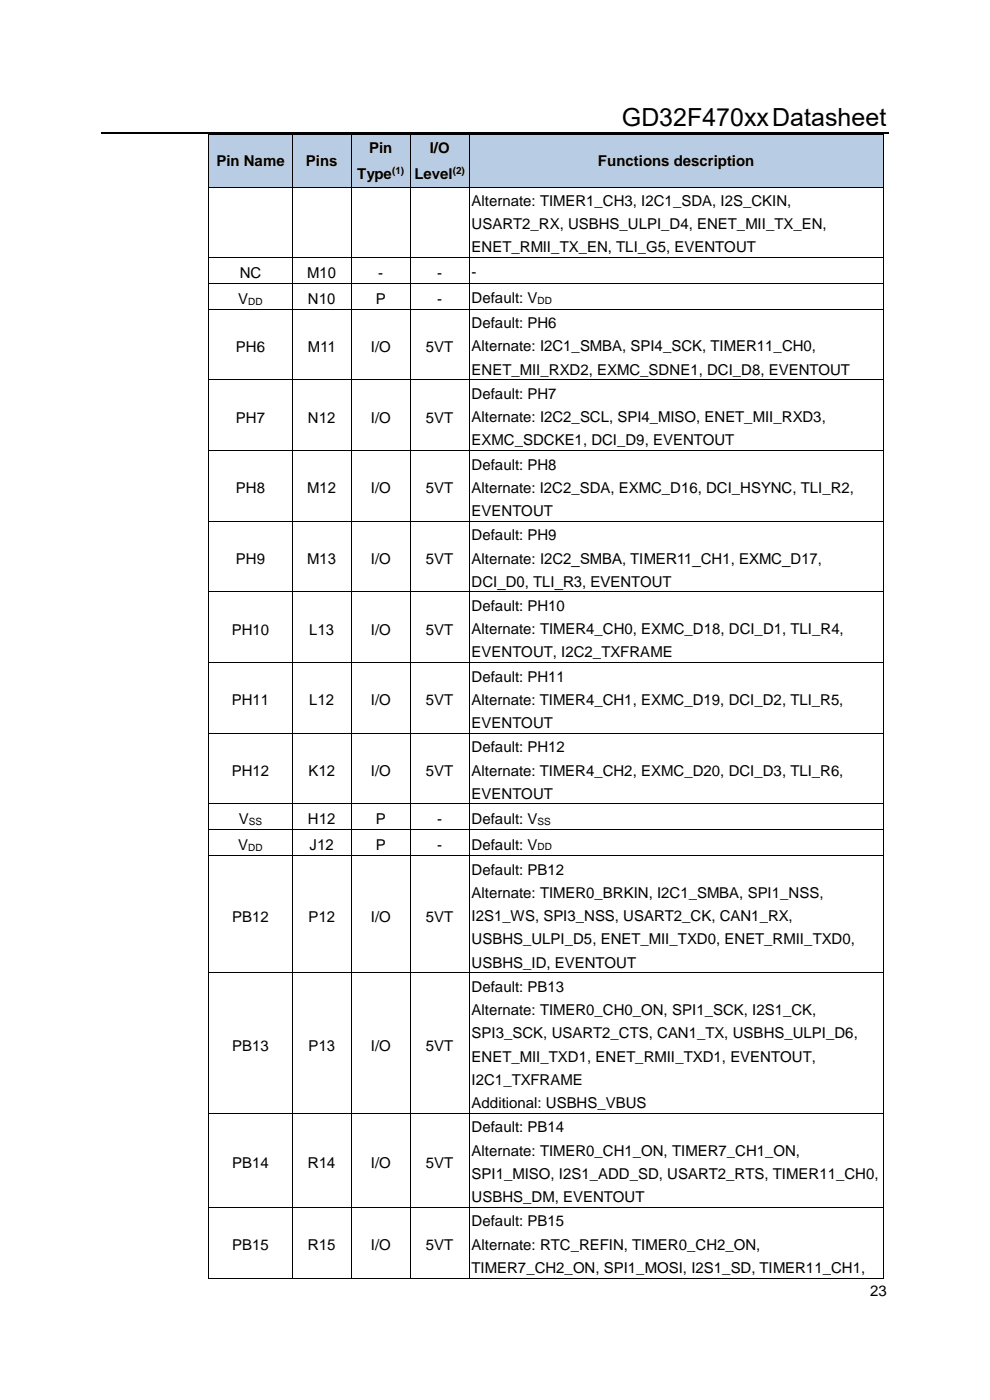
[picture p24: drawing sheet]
<svg xmlns="http://www.w3.org/2000/svg" width="210mm" height="297mm" viewBox="0 0 210 297" stroke-linecap="round" stroke-linejoin="round" font-family="sans-serif">
<defs><g id="words">
<text font-size="5.3" x="131.9" y="26.7">GD32F470xxDatasheet</text>
<g font-size="3.2">
<text x="45.9" y="35.2">Pin Name</text>
<text x="64.9" y="35.2">Pins</text>
<text x="78.3" y="32.5">Pin</text>
<text x="91.2" y="32.5">I/O</text>
<text x="126.9" y="35.2">Functions description</text>
<text x="75.8" y="38">Type</text>
<text x="87.9" y="38">Level</text>
<text x="100.1" y="43.7">Alternate: TIMER1_CH3, I2C1_SDA, I2S_CKIN,</text>
<text x="100.1" y="48.6">USART2_RX, USBHS_ULPI_D4, ENET_MII_TX_EN,</text>
<text x="100.1" y="53.6">ENET_RMII_TX_EN, TLI_G5, EVENTOUT</text>
<text x="50.8" y="59">NC</text>
<text x="65.2" y="59">M10</text>
<text x="80.2" y="59">-</text>
<text x="92.7" y="59">-</text>
<text x="100.1" y="58.9">-</text>
<text x="50.6" y="64.4">V</text>
<text x="65.3" y="64.4">N10</text>
<text x="79.7" y="64.4">P</text>
<text x="92.7" y="64.4">-</text>
<text x="100.1" y="64.3">Default: V</text>
<text x="100.1" y="69.6">Default: PH6</text>
<text x="50" y="74.7">PH6</text>
<text x="65.3" y="74.7">M11</text>
<text x="78.7" y="74.7">I/O</text>
<text x="90.4" y="74.7">5VT</text>
<text x="100.1" y="74.6">Alternate: I2C1_SMBA, SPI4_SCK, TIMER11_CH0,</text>
<text x="100.1" y="79.5">ENET_MII_RXD2, EXMC_SDNE1, DCI_D8, EVENTOUT</text>
<text x="50" y="89.7">PH7</text>
<text x="65.3" y="89.7">N12</text>
<text x="78.7" y="89.7">I/O</text>
<text x="90.4" y="89.7">5VT</text>
<text x="100.1" y="84.6">Default: PH7</text>
<text x="100.1" y="89.5">Alternate: I2C2_SCL, SPI4_MISO, ENET_MII_RXD3,</text>
<text x="100.1" y="94.5">EXMC_SDCKE1, DCI_D9, EVENTOUT</text>
<text x="100.1" y="99.6">Default: PH8</text>
<text x="50" y="104.7">PH8</text>
<text x="65.2" y="104.7">M12</text>
<text x="78.7" y="104.7">I/O</text>
<text x="90.4" y="104.7">5VT</text>
<text x="100.1" y="104.5">Alternate: I2C2_SDA, EXMC_D16, DCI_HSYNC, TLI_R2,</text>
<text x="100.1" y="109.5">EVENTOUT</text>
<text x="50" y="119.7">PH9</text>
<text x="65.2" y="119.7">M13</text>
<text x="78.7" y="119.7">I/O</text>
<text x="90.4" y="119.7">5VT</text>
<text x="100.1" y="114.6">Default: PH9</text>
<text x="100.1" y="119.6">Alternate: I2C2_SMBA, TIMER11_CH1, EXMC_D17,</text>
<text x="100.1" y="124.5">DCI_D0, TLI_R3, EVENTOUT</text>
<text x="100.1" y="129.6">Default: PH10</text>
<text x="49.2" y="134.7">PH10</text>
<text x="65.6" y="134.7">L13</text>
<text x="78.7" y="134.7">I/O</text>
<text x="90.4" y="134.7">5VT</text>
<text x="100.1" y="134.6">Alternate: TIMER4_CH0, EXMC_D18, DCI_D1, TLI_R4,</text>
<text x="100.1" y="139.5">EVENTOUT, I2C2_TXFRAME</text>
<text x="49.2" y="149.7">PH11</text>
<text x="65.6" y="149.7">L12</text>
<text x="78.7" y="149.7">I/O</text>
<text x="90.4" y="149.7">5VT</text>
<text x="100.1" y="144.6">Default: PH11</text>
<text x="100.1" y="149.5">Alternate: TIMER4_CH1, EXMC_D19, DCI_D2, TLI_R5,</text>
<text x="100.1" y="154.5">EVENTOUT</text>
<text x="100.1" y="159.6">Default: PH12</text>
<text x="49.2" y="164.7">PH12</text>
<text x="65.4" y="164.7">K12</text>
<text x="78.7" y="164.7">I/O</text>
<text x="90.4" y="164.7">5VT</text>
<text x="100.1" y="164.5">Alternate: TIMER4_CH2, EXMC_D20, DCI_D3, TLI_R6,</text>
<text x="100.1" y="169.5">EVENTOUT</text>
<text x="50.7" y="174.9">V</text>
<text x="65.3" y="174.9">H12</text>
<text x="79.7" y="174.9">P</text>
<text x="92.7" y="174.9">-</text>
<text x="100.1" y="174.8">Default: V</text>
<text x="50.6" y="180.4">V</text>
<text x="65.7" y="180.4">J12</text>
<text x="79.7" y="180.4">P</text>
<text x="92.7" y="180.4">-</text>
<text x="100.1" y="180.2">Default: V</text>
<text x="100.1" y="185.5">Default: PB12</text>
<text x="100.1" y="190.5">Alternate: TIMER0_BRKIN, I2C1_SMBA, SPI1_NSS,</text>
<text x="49.3" y="195.5">PB12</text>
<text x="65.4" y="195.5">P12</text>
<text x="78.7" y="195.5">I/O</text>
<text x="90.4" y="195.5">5VT</text>
<text x="100.1" y="195.4">I2S1_WS, SPI3_NSS, USART2_CK, CAN1_RX,</text>
<text x="100.1" y="200.3">USBHS_ULPI_D5, ENET_MII_TXD0, ENET_RMII_TXD0,</text>
<text x="100.1" y="205.3">USBHS_ID, EVENTOUT</text>
<text x="100.1" y="210.4">Default: PB13</text>
<text x="100.1" y="215.3">Alternate: TIMER0_CH0_ON, SPI1_SCK, I2S1_CK,</text>
<text x="100.1" y="220.3">SPI3_SCK, USART2_CTS, CAN1_TX, USBHS_ULPI_D6,</text>
<text x="49.3" y="222.9">PB13</text>
<text x="65.4" y="222.9">P13</text>
<text x="78.7" y="222.9">I/O</text>
<text x="90.4" y="222.9">5VT</text>
<text x="100.1" y="225.2">ENET_MII_TXD1, ENET_RMII_TXD1, EVENTOUT,</text>
<text x="100.1" y="230.2">I2C1_TXFRAME</text>
<text x="100.1" y="235.1">Additional: USBHS_VBUS</text>
<text x="100.1" y="240.2">Default: PB14</text>
<text x="100.1" y="245.1">Alternate: TIMER0_CH1_ON, TIMER7_CH1_ON,</text>
<text x="49.3" y="247.7">PB14</text>
<text x="65.3" y="247.7">R14</text>
<text x="78.7" y="247.7">I/O</text>
<text x="90.4" y="247.7">5VT</text>
<text x="100.1" y="250.1">SPI1_MISO, I2S1_ADD_SD, USART2_RTS, TIMER11_CH0,</text>
<text x="100.1" y="255.1">USBHS_DM, EVENTOUT</text>
<text x="100.1" y="260.1">Default: PB15</text>
<text x="49.3" y="265.2">PB15</text>
<text x="65.3" y="265.2">R15</text>
<text x="78.7" y="265.2">I/O</text>
<text x="90.4" y="265.2">5VT</text>
<text x="100.1" y="265.1">Alternate: RTC_REFIN, TIMER0_CH2_ON,</text>
<text x="100.1" y="270">TIMER7_CH2_ON, SPI1_MOSI, I2S1_SD, TIMER11_CH1,</text>
<text x="184.6" y="275">23</text>
</g>
<g font-size="2.1">
<text x="83.2" y="36.9">(1)</text>
<text x="96" y="36.9">(2)</text>
<text x="52.7" y="64.6">DD</text>
<text x="114" y="64.5">DD</text>
<text x="52.8" y="175.1">SS</text>
<text x="114" y="174.9">SS</text>
<text x="52.7" y="180.5">DD</text>
<text x="114" y="180.4">DD</text>
</g>
</g></defs>
<path d="M21.5 28.3h167.1" fill="none" stroke="#000" stroke-width=".25"/>
<g fill="#b8cce4">
<path d="M44.4 28.6h17.5v11h-17.5z" fill-rule="evenodd"/>
<path d="M44.8 31.3h16.7v5.5h-16.7z" fill-rule="evenodd"/>
<path d="M62.1 28.6h12.3v11h-12.3z" fill-rule="evenodd"/>
<path d="M62.5 31.3h11.5v5.5h-11.5z" fill-rule="evenodd"/>
<path d="M74.6 28.6h12.3v11h-12.3z" fill-rule="evenodd"/>
<path d="M75 28.6h11.5v5.5h-11.5z" fill-rule="evenodd"/>
<path d="M75 34.1h11.5v5.5h-11.5z" fill-rule="evenodd"/>
<path d="M87 28.6h12.5v11h-12.5z" fill-rule="evenodd"/>
<path d="M87.5 28.6h11.5v5.5h-11.5z" fill-rule="evenodd"/>
<path d="M87.5 34.1h11.5v5.5h-11.5z" fill-rule="evenodd"/>
<path d="M99.5 28.6h87.8v11h-87.8z" fill-rule="evenodd"/>
<path d="M100.1 31.3h86.8v5.5h-86.8z" fill-rule="evenodd"/>
</g>
<g fill="#000">
<path d="M44.2 28.4h.2v.2h-.2z" fill-rule="evenodd"/>
<path d="M44.2 28.4h.2v.2h-.2z" fill-rule="evenodd"/>
<path d="M44.2 39.6h.2v.2h-.2z" fill-rule="evenodd"/>
<path d="M61.9 28.4h.2v.2h-.2z" fill-rule="evenodd"/>
<path d="M61.9 39.6h.2v.2h-.2z" fill-rule="evenodd"/>
<path d="M74.4 28.4h.2v.2h-.2z" fill-rule="evenodd"/>
<path d="M74.4 39.6h.2v.2h-.2z" fill-rule="evenodd"/>
<path d="M87 28.4h.1v.2h-.1z" fill-rule="evenodd"/>
<path d="M87 39.6h.1v.2h-.1z" fill-rule="evenodd"/>
<path d="M99.5 28.4h.1v.2h-.1z" fill-rule="evenodd"/>
<path d="M99.5 39.6h.1v.2h-.1z" fill-rule="evenodd"/>
<path d="M187.3 28.4h.1v.2h-.1z" fill-rule="evenodd"/>
<path d="M187.3 28.4h.1v.2h-.1z" fill-rule="evenodd"/>
<path d="M187.3 39.6h.1v.2h-.1z" fill-rule="evenodd"/>
<path d="M44.2 54.6h.2v.1h-.2z" fill-rule="evenodd"/>
<path d="M61.9 54.6h.2v.1h-.2z" fill-rule="evenodd"/>
<path d="M74.4 54.6h.2v.1h-.2z" fill-rule="evenodd"/>
<path d="M87 54.6h.1v.1h-.1z" fill-rule="evenodd"/>
<path d="M99.5 54.6h.1v.1h-.1z" fill-rule="evenodd"/>
<path d="M187.3 54.6h.1v.1h-.1z" fill-rule="evenodd"/>
<path d="M44.2 60h.2v.2h-.2z" fill-rule="evenodd"/>
<path d="M44.2 65.5h.2v.2h-.2z" fill-rule="evenodd"/>
<path d="M61.9 60h.2v.2h-.2z" fill-rule="evenodd"/>
<path d="M61.9 65.5h.2v.2h-.2z" fill-rule="evenodd"/>
<path d="M74.4 60h.2v.2h-.2z" fill-rule="evenodd"/>
<path d="M74.4 65.5h.2v.2h-.2z" fill-rule="evenodd"/>
<path d="M87 60h.1v.2h-.1z" fill-rule="evenodd"/>
<path d="M87 65.5h.1v.2h-.1z" fill-rule="evenodd"/>
<path d="M99.5 60h.1v.2h-.1z" fill-rule="evenodd"/>
<path d="M99.5 65.5h.1v.2h-.1z" fill-rule="evenodd"/>
<path d="M187.3 60h.1v.2h-.1z" fill-rule="evenodd"/>
<path d="M187.3 65.5h.1v.2h-.1z" fill-rule="evenodd"/>
<path d="M44.2 80.5h.2v.2h-.2z" fill-rule="evenodd"/>
<path d="M44.2 95.5h.2v.2h-.2z" fill-rule="evenodd"/>
<path d="M61.9 80.5h.2v.2h-.2z" fill-rule="evenodd"/>
<path d="M61.9 95.5h.2v.2h-.2z" fill-rule="evenodd"/>
<path d="M74.4 80.5h.2v.2h-.2z" fill-rule="evenodd"/>
<path d="M74.4 95.5h.2v.2h-.2z" fill-rule="evenodd"/>
<path d="M87 80.5h.1v.2h-.1z" fill-rule="evenodd"/>
<path d="M87 95.5h.1v.2h-.1z" fill-rule="evenodd"/>
<path d="M99.5 80.5h.1v.2h-.1z" fill-rule="evenodd"/>
<path d="M99.5 95.5h.1v.2h-.1z" fill-rule="evenodd"/>
<path d="M187.3 80.5h.1v.2h-.1z" fill-rule="evenodd"/>
<path d="M187.3 95.5h.1v.2h-.1z" fill-rule="evenodd"/>
<path d="M44.2 110.5h.2v.2h-.2z" fill-rule="evenodd"/>
<path d="M61.9 110.5h.2v.2h-.2z" fill-rule="evenodd"/>
<path d="M74.4 110.5h.2v.2h-.2z" fill-rule="evenodd"/>
<path d="M87 110.5h.1v.2h-.1z" fill-rule="evenodd"/>
<path d="M99.5 110.5h.1v.2h-.1z" fill-rule="evenodd"/>
<path d="M187.3 110.5h.1v.2h-.1z" fill-rule="evenodd"/>
<path d="M44.2 125.5h.2v.2h-.2z" fill-rule="evenodd"/>
<path d="M61.9 125.5h.2v.2h-.2z" fill-rule="evenodd"/>
<path d="M74.4 125.5h.2v.2h-.2z" fill-rule="evenodd"/>
<path d="M87 125.5h.1v.2h-.1z" fill-rule="evenodd"/>
<path d="M99.5 125.5h.1v.2h-.1z" fill-rule="evenodd"/>
<path d="M187.3 125.5h.1v.2h-.1z" fill-rule="evenodd"/>
<path d="M44.2 140.5h.2v.1h-.2z" fill-rule="evenodd"/>
<path d="M44.2 155.5h.2v.1h-.2z" fill-rule="evenodd"/>
<path d="M61.9 140.5h.2v.1h-.2z" fill-rule="evenodd"/>
<path d="M61.9 155.5h.2v.1h-.2z" fill-rule="evenodd"/>
<path d="M74.4 140.5h.2v.1h-.2z" fill-rule="evenodd"/>
<path d="M74.4 155.5h.2v.1h-.2z" fill-rule="evenodd"/>
<path d="M87 140.5h.1v.1h-.1z" fill-rule="evenodd"/>
<path d="M87 155.5h.1v.1h-.1z" fill-rule="evenodd"/>
<path d="M99.5 140.5h.1v.1h-.1z" fill-rule="evenodd"/>
<path d="M99.5 155.5h.1v.1h-.1z" fill-rule="evenodd"/>
<path d="M187.3 140.5h.1v.1h-.1z" fill-rule="evenodd"/>
<path d="M187.3 155.5h.1v.1h-.1z" fill-rule="evenodd"/>
<path d="M44.2 170.5h.2v.1h-.2z" fill-rule="evenodd"/>
<path d="M44.2 176h.2v.1h-.2z" fill-rule="evenodd"/>
<path d="M61.9 170.5h.2v.1h-.2z" fill-rule="evenodd"/>
<path d="M61.9 176h.2v.1h-.2z" fill-rule="evenodd"/>
<path d="M74.4 170.5h.2v.1h-.2z" fill-rule="evenodd"/>
<path d="M74.4 176h.2v.1h-.2z" fill-rule="evenodd"/>
<path d="M87 170.5h.1v.1h-.1z" fill-rule="evenodd"/>
<path d="M87 176h.1v.1h-.1z" fill-rule="evenodd"/>
<path d="M99.5 170.5h.1v.1h-.1z" fill-rule="evenodd"/>
<path d="M99.5 176h.1v.1h-.1z" fill-rule="evenodd"/>
<path d="M187.3 170.5h.1v.1h-.1z" fill-rule="evenodd"/>
<path d="M187.3 176h.1v.1h-.1z" fill-rule="evenodd"/>
<path d="M44.2 181.4h.2v.2h-.2z" fill-rule="evenodd"/>
<path d="M61.9 181.4h.2v.2h-.2z" fill-rule="evenodd"/>
<path d="M74.4 181.4h.2v.2h-.2z" fill-rule="evenodd"/>
<path d="M87 181.4h.1v.2h-.1z" fill-rule="evenodd"/>
<path d="M99.5 181.4h.1v.2h-.1z" fill-rule="evenodd"/>
<path d="M187.3 181.4h.1v.2h-.1z" fill-rule="evenodd"/>
<path d="M44.2 206.3h.2v.1h-.2z" fill-rule="evenodd"/>
<path d="M61.9 206.3h.2v.1h-.2z" fill-rule="evenodd"/>
<path d="M74.4 206.3h.2v.1h-.2z" fill-rule="evenodd"/>
<path d="M87 206.3h.1v.1h-.1z" fill-rule="evenodd"/>
<path d="M99.5 206.3h.1v.1h-.1z" fill-rule="evenodd"/>
<path d="M187.3 206.3h.1v.1h-.1z" fill-rule="evenodd"/>
<path d="M44.2 236.1h.2v.2h-.2z" fill-rule="evenodd"/>
<path d="M61.9 236.1h.2v.2h-.2z" fill-rule="evenodd"/>
<path d="M74.4 236.1h.2v.2h-.2z" fill-rule="evenodd"/>
<path d="M87 236.1h.1v.2h-.1z" fill-rule="evenodd"/>
<path d="M99.5 236.1h.1v.2h-.1z" fill-rule="evenodd"/>
<path d="M187.3 236.1h.1v.2h-.1z" fill-rule="evenodd"/>
<path d="M44.2 256h.2v.2h-.2z" fill-rule="evenodd"/>
<path d="M61.9 256h.2v.2h-.2z" fill-rule="evenodd"/>
<path d="M74.4 256h.2v.2h-.2z" fill-rule="evenodd"/>
<path d="M87 256h.1v.2h-.1z" fill-rule="evenodd"/>
<path d="M99.5 256h.1v.2h-.1z" fill-rule="evenodd"/>
<path d="M187.3 256h.1v.2h-.1z" fill-rule="evenodd"/>
<path d="M44.2 271.1h.2v.1h-.2z" fill-rule="evenodd"/>
<path d="M44.2 271.1h.2v.1h-.2z" fill-rule="evenodd"/>
<path d="M61.9 271.1h.2v.1h-.2z" fill-rule="evenodd"/>
<path d="M74.4 271.1h.2v.1h-.2z" fill-rule="evenodd"/>
<path d="M87 271.1h.1v.1h-.1z" fill-rule="evenodd"/>
<path d="M99.5 271.1h.1v.1h-.1z" fill-rule="evenodd"/>
<path d="M187.3 271.1h.1v.1h-.1z" fill-rule="evenodd"/>
<path d="M187.3 271.1h.1v.1h-.1z" fill-rule="evenodd"/>
</g>
<g fill="none" stroke="#000" stroke-width=".21">
<path d="M44.3 28.6v11M44.3 39.8v14.8M44.4 28.5h17.5M44.4 39.7h17.5M62 28.6v11M62 39.8v14.8M62.1 28.5h12.3M62.1 39.7h12.3M74.5 28.6v11M74.5 39.8v14.8M74.6 28.5h12.4M74.6 39.7h12.4"/>
<path d="M87.1 28.6v11M87.1 39.8v14.8M87.1 28.5h12.4M87.1 39.7h12.4M99.5 28.6v11M99.5 39.8v14.8M99.6 28.5h87.7M99.6 39.7h87.7M187.4 28.6v11M187.4 39.8v14.8M44.3 54.7v5.3M44.4 54.7h17.5"/>
<path d="M62 54.7v5.3M62.1 54.7h12.3M74.5 54.7v5.3M74.6 54.7h12.4M87.1 54.7v5.3M87.1 54.7h12.4M99.5 54.7v5.3M99.6 54.7h87.7M187.4 54.7v5.3M44.3 60.2v5.3M44.3 65.7v14.8M44.4 60.1h17.5"/>
<path d="M44.4 65.6h17.5M62 60.2v5.3M62 65.7v14.8M62.1 60.1h12.3M62.1 65.6h12.3M74.5 60.2v5.3M74.5 65.7v14.8M74.6 60.1h12.4M74.6 65.6h12.4M87.1 60.2v5.3M87.1 65.7v14.8M87.1 60.1h12.4"/>
<path d="M87.1 65.6h12.4M99.5 60.2v5.3M99.5 65.7v14.8M99.6 60.1h87.7M99.6 65.6h87.7M187.4 60.2v5.3M187.4 65.7v14.8M44.3 80.7v14.8M44.3 95.7v14.8M44.4 80.6h17.5M44.4 95.6h17.5M62 80.7v14.8"/>
<path d="M62 95.7v14.8M62.1 80.6h12.3M62.1 95.6h12.3M74.5 80.7v14.8M74.5 95.7v14.8M74.6 80.6h12.4M74.6 95.6h12.4M87.1 80.7v14.8M87.1 95.7v14.8M87.1 80.6h12.4M87.1 95.6h12.4M99.5 80.7v14.8"/>
<path d="M99.5 95.7v14.8M99.6 80.6h87.7M99.6 95.6h87.7M187.4 80.7v14.8M187.4 95.7v14.8M44.3 110.7v14.8M44.4 110.6h17.5M62 110.7v14.8M62.1 110.6h12.3M74.5 110.7v14.8M74.6 110.6h12.4M87.1 110.7v14.8"/>
<path d="M87.1 110.6h12.4M99.5 110.7v14.8M99.6 110.6h87.7M187.4 110.7v14.8M44.3 125.7v14.8M44.4 125.6h17.5M62 125.7v14.8M62.1 125.6h12.3M74.5 125.7v14.8M74.6 125.6h12.4M87.1 125.7v14.8M87.1 125.6h12.4"/>
<path d="M99.5 125.7v14.8M99.6 125.6h87.7M187.4 125.7v14.8M44.3 140.6v14.9M44.3 155.6v14.9M44.4 140.6h17.5M44.4 155.6h17.5M62 140.6v14.9M62 155.6v14.9M62.1 140.6h12.3M62.1 155.6h12.3M74.5 140.6v14.9"/>
<path d="M74.5 155.6v14.9M74.6 140.6h12.4M74.6 155.6h12.4M87.1 140.6v14.9M87.1 155.6v14.9M87.1 140.6h12.4M87.1 155.6h12.4M99.5 140.6v14.9M99.5 155.6v14.9M99.6 140.6h87.7M99.6 155.6h87.7M187.4 140.6v14.9"/>
<path d="M187.4 155.6v14.9M44.3 170.6v5.4M44.3 176.1v5.3M44.4 170.5h17.5M44.4 176h17.5M62 170.6v5.4M62 176.1v5.3M62.1 170.5h12.3M62.1 176h12.3M74.5 170.6v5.4M74.5 176.1v5.3M74.6 170.5h12.4"/>
<path d="M74.6 176h12.4M87.1 170.6v5.4M87.1 176.1v5.3M87.1 170.5h12.4M87.1 176h12.4M99.5 170.6v5.4M99.5 176.1v5.3M99.6 170.5h87.7M99.6 176h87.7M187.4 170.6v5.4M187.4 176.1v5.3M44.3 181.6v24.7"/>
<path d="M44.4 181.5h17.5M62 181.6v24.7M62.1 181.5h12.3M74.5 181.6v24.7M74.6 181.5h12.4M87.1 181.6v24.7M87.1 181.5h12.4M99.5 181.6v24.7M99.6 181.5h87.7M187.4 181.6v24.7M44.3 206.4v29.7M44.4 206.4h17.5"/>
<path d="M62 206.4v29.7M62.1 206.4h12.3M74.5 206.4v29.7M74.6 206.4h12.4M87.1 206.4v29.7M87.1 206.4h12.4M99.5 206.4v29.7M99.6 206.4h87.7M187.4 206.4v29.7M44.3 236.3v19.7M44.4 236.2h17.5M62 236.3v19.7"/>
<path d="M62.1 236.2h12.3M74.5 236.3v19.7M74.6 236.2h12.4M87.1 236.3v19.7M87.1 236.2h12.4M99.5 236.3v19.7M99.6 236.2h87.7M187.4 236.3v19.7M44.3 256.2v14.9M44.4 256.1h17.5M62 256.2v14.9M62.1 256.1h12.3"/>
<path d="M74.5 256.2v14.9M74.6 256.1h12.4M87.1 256.2v14.9M87.1 256.1h12.4M99.5 256.2v14.9M99.6 256.1h87.7M187.4 256.2v14.9M44.4 271.1h17.5M62.1 271.1h12.3M74.6 271.1h12.4M87.1 271.1h12.4M99.6 271.1h87.7"/>
</g>
<use href="#words"/>
</svg>
